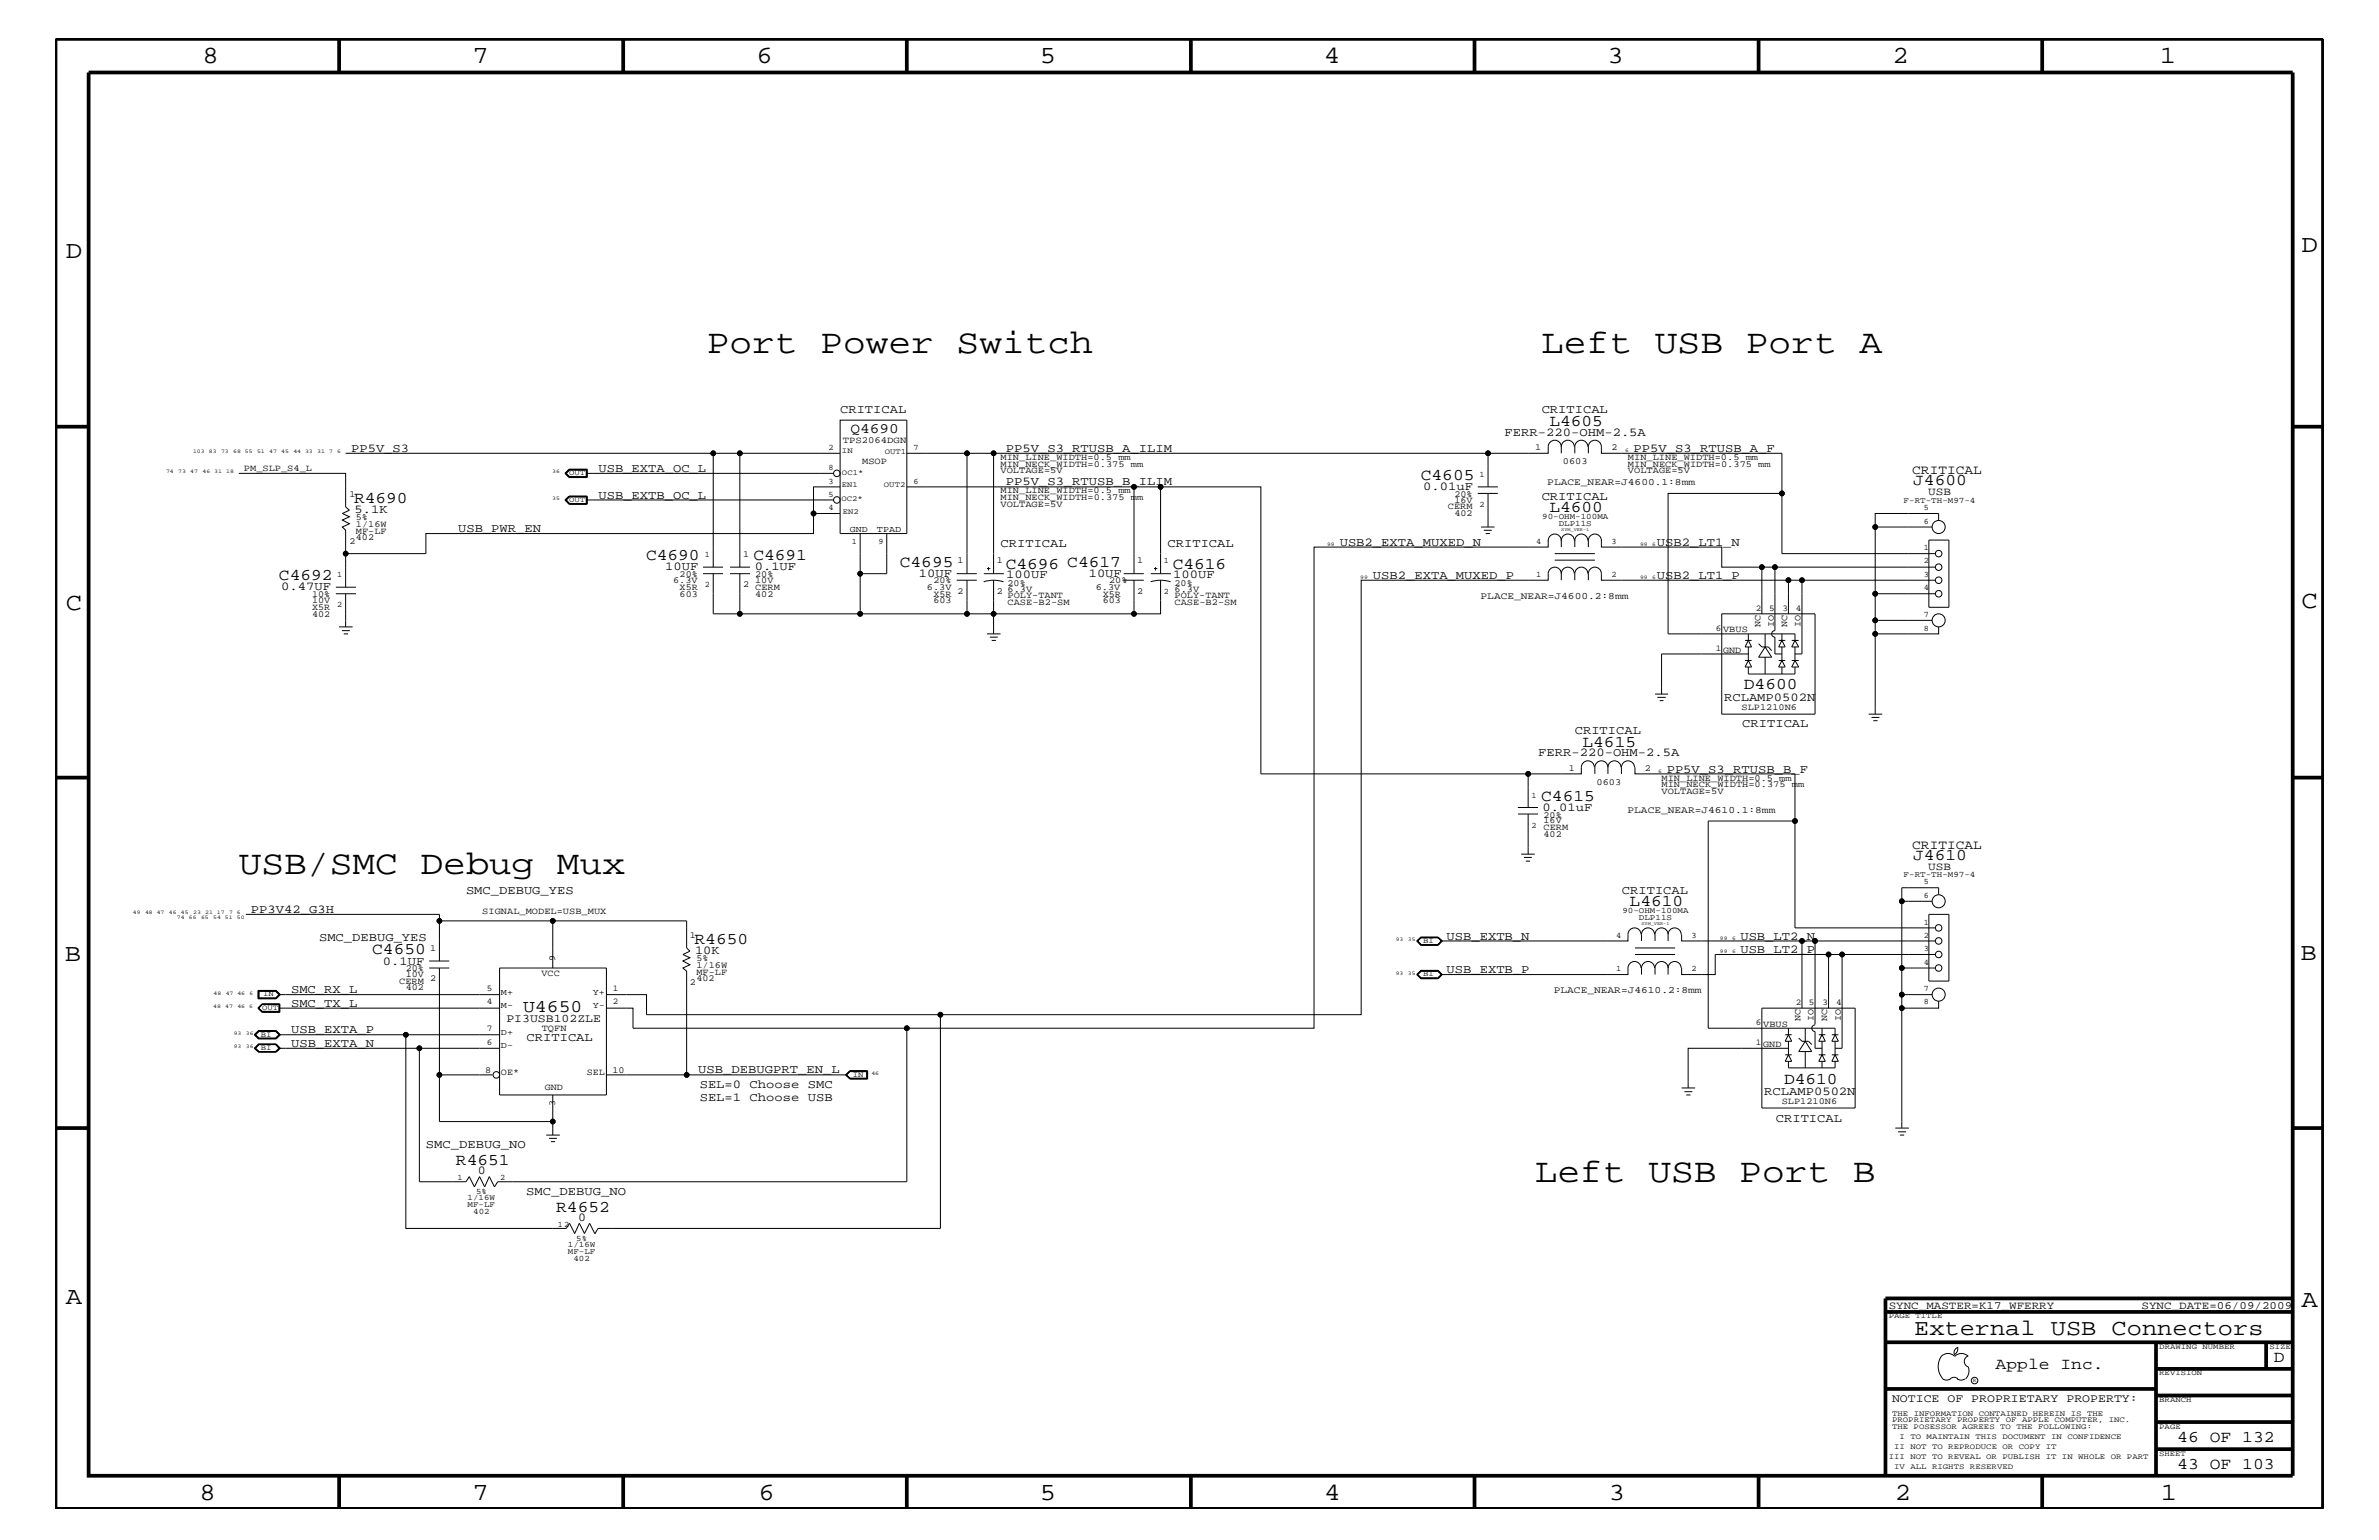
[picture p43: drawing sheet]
<svg xmlns="http://www.w3.org/2000/svg" width="432mm" height="279mm" viewBox="0 0 432 279" stroke-linecap="round" stroke-linejoin="round" font-family="sans-serif">
<defs><g id="words">
<g font-size="6.2">
<text x="128.3" y="64">Port Power Switch</text>
<text x="279.7" y="64">Left USB Port A</text>
<text x="43.3" y="158.6">USB/SMC Debug Mux</text>
<text x="278.6" y="214.4">Left USB Port B</text>
</g>
<g font-size="4.5">
<text x="36.7" y="11.5">8</text>
<text x="85.8" y="11.5">7</text>
<text x="137.3" y="11.5">6</text>
<text x="188.7" y="11.5">5</text>
<text x="240.3" y="11.5">4</text>
<text x="291.8" y="11.5">3</text>
<text x="343.5" y="11.5">2</text>
<text x="392" y="11.5">1</text>
<text x="11.9" y="46.8">D</text>
<text x="417.7" y="45.7">D</text>
<text x="11.9" y="110.6">C</text>
<text x="417.7" y="110.3">C</text>
<text x="11.8" y="174.3">B</text>
<text x="417.6" y="174.2">B</text>
<text x="11.9" y="236.7">A</text>
<text x="417.7" y="237.1">A</text>
<text x="36.2" y="272.1">8</text>
<text x="85.8" y="272.1">7</text>
<text x="137.7" y="272.1">6</text>
<text x="188.7" y="272.1">5</text>
<text x="240.4" y="272.1">4</text>
<text x="292" y="272.1">3</text>
<text x="343.9" y="272.1">2</text>
<text x="392.2" y="272.1">1</text>
</g>
<text font-size="4.1" x="347.4" y="242.3">External USB Connectors</text>
<text font-size="3.2" x="95" y="183.6">U4650</text>
<g font-size="3">
<text x="281.2" y="77.3">L4605</text>
<text x="257.9" y="87.1">C4605</text>
<text x="347.3" y="88.1">J4600</text>
<text x="64.3" y="91.2">R4690</text>
<text x="281.2" y="92.8">L4600</text>
<text x="117.3" y="101.6">C4690</text>
<text x="136.7" y="101.6">C4691</text>
<text x="50.6" y="105.3">C4692</text>
<text x="163.3" y="102.9">C4695</text>
<text x="182.5" y="103.2">C4696 C4617</text>
<text x="212.9" y="103.2">C4616</text>
<text x="316.5" y="125.1">D4600</text>
<text x="287.2" y="135.5">L4615</text>
<text x="279.7" y="145.3">C4615</text>
<text x="347.3" y="156">J4610</text>
<text x="295.8" y="164.4">L4610</text>
<text x="67.6" y="173.2">C4650</text>
<text x="126.1" y="171.2">R4650</text>
<text x="323.8" y="196.6">D4610</text>
<text x="82.8" y="211.4">R4651</text>
<text x="101" y="219.8">R4652</text>
<text x="362.2" y="248.4">Apple Inc.</text>
<text x="412.7" y="247.1">D</text>
<text x="395.2" y="261.6">46 OF 132</text>
<text x="395.2" y="266.6">43 OF 103</text>
</g>
<text font-size="2.6" x="154.3" y="78.5">Q4690</text>
<g font-size="2.4">
<text x="347.1" y="86">CRITICAL</text>
<text x="347.1" y="154">CRITICAL</text>
</g>
<g font-size="2.2">
<text x="152.5" y="75">CRITICAL</text>
<text x="279.8" y="75">CRITICAL</text>
<text x="63.8" y="82">PP5V_S3</text>
<text x="182.5" y="82">PP5V_S3_RTUSB_A_ILIM</text>
<text x="273.1" y="79">FERR-220-OHM-2.5A</text>
<text x="296.5" y="82">PP5V_S3_RTUSB_A_F</text>
<text x="108.6" y="85.6">USB_EXTA_OC_L</text>
<text x="182.5" y="88.1">PP5V_S3_RTUSB_B_ILIM</text>
<text x="258.3" y="88.9">0.01uF</text>
<text x="64.3" y="93.1">5.1K</text>
<text x="108.6" y="90.5">USB_EXTB_OC_L</text>
<text x="279.8" y="90.7">CRITICAL</text>
<text x="83.1" y="96.5">USB_PWR_EN</text>
<text x="181.6" y="99.3">CRITICAL</text>
<text x="211.9" y="99.3">CRITICAL</text>
<text x="243.2" y="99">USB2_EXTA_MUXED_N</text>
<text x="300.7" y="99">USB2_LT1_N</text>
<text x="51.1" y="107.1">0.47UF</text>
<text x="120.7" y="103.5">10UF</text>
<text x="137" y="103.5">0.1UF</text>
<text x="166.8" y="104.7">10UF</text>
<text x="182.6" y="104.9">100UF</text>
<text x="197.6" y="104.7">10UF</text>
<text x="212.9" y="104.9">100UF</text>
<text x="249.2" y="105">USB2_EXTA_MUXED_P</text>
<text x="300.7" y="105">USB2_LT1_P</text>
<text x="312.9" y="127.2">RCLAMP0502N</text>
<text x="316.2" y="131.9">CRITICAL</text>
<text x="279.2" y="137.2">FERR-220-OHM-2.5A</text>
<text x="285.8" y="133.2">CRITICAL</text>
<text x="302.5" y="140.2">PP5V_S3_RTUSB_B_F</text>
<text x="280" y="147.1">0.01uF</text>
<text x="45.6" y="165.6">PP3V42_G3H</text>
<text x="84.6" y="162.2">SMC_DEBUG_YES</text>
<text x="294.4" y="162.2">CRITICAL</text>
<text x="57.9" y="170.7">SMC_DEBUG_YES</text>
<text x="126.2" y="173.1">10K</text>
<text x="262.6" y="170.5">USB_EXTB_N</text>
<text x="315.9" y="170.5">USB_LT2_N</text>
<text x="315.9" y="172.9">USB_LT2_P</text>
<text x="69.5" y="175">0.1UF</text>
<text x="262.6" y="176.6">USB_EXTB_P</text>
<text x="52.8" y="180.2">SMC_RX_L</text>
<text x="52.8" y="182.7">SMC_TX_L</text>
<text x="52.8" y="189.9">USB_EXTA_N</text>
<text x="52.8" y="187.5">USB_EXTA_P</text>
<text x="95.6" y="188.9">CRITICAL</text>
<text x="126.7" y="194.8">USB_DEBUGPRT_EN_L</text>
<text x="127" y="197.4">SEL=0 Choose SMC</text>
<text x="127" y="199.8">SEL=1 Choose USB</text>
<text x="320.2" y="198.7">RCLAMP0502N</text>
<text x="322.3" y="203.5">CRITICAL</text>
<text x="77.3" y="208.3">SMC_DEBUG_NO</text>
<text x="86.7" y="213">0</text>
<text x="95.5" y="216.9">SMC_DEBUG_NO</text>
<text x="104.9" y="221.5">0</text>
</g>
<g font-size="2.1">
<text x="91.9" y="185.4">PI3USB102ZLE</text>
<text x="343.4" y="254.4">NOTICE OF PROPRIETARY PROPERTY:</text>
</g>
<g font-size="2">
<text x="350" y="89.9">USB</text>
<text x="350" y="157.8">USB</text>
<text x="342.8" y="237.4">SYNC_MASTER=K17_WFERRY</text>
<text x="388.7" y="237.4">SYNC_DATE=06/09/2009</text>
</g>
<g font-size="1.8">
<text x="280.8" y="88.1">PLACE_NEAR=J4600.1:8mm</text>
<text x="268.7" y="108.7">PLACE_NEAR=J4600.2:8mm</text>
<text x="295.4" y="147.4">PLACE_NEAR=J4610.1:8mm</text>
<text x="282" y="180.2">PLACE_NEAR=J4610.2:8mm</text>
</g>
<g font-size="1.7">
<text x="153" y="80.5">TPS2064DGN</text>
<text x="181.6" y="83.5">MIN_LINE_WIDTH=0.5 mm</text>
<text x="278.6" y="81.6">1</text>
<text x="292.5" y="81.6">2</text>
<text x="295.5" y="83.5">MIN_LINE_WIDTH=0.5 mm</text>
<text x="44.3" y="85.4">PM_SLP_S4_L</text>
<text x="156.5" y="84.2">MSOP</text>
<text x="181.6" y="89.5">MIN_LINE_WIDTH=0.5 mm</text>
<text x="181.6" y="84.7">MIN_NECK_WIDTH=0.375 mm</text>
<text x="181.6" y="85.9">VOLTAGE=5V</text>
<text x="283.7" y="84.2">0603</text>
<text x="295.5" y="85.9">VOLTAGE=5V</text>
<text x="295.5" y="84.7">MIN_NECK_WIDTH=0.375 mm</text>
<text x="63.4" y="90.1">1</text>
<text x="64.6" y="94.3">5%</text>
<text x="64.6" y="95.6">1/16W</text>
<text x="181.6" y="90.7">MIN_NECK_WIDTH=0.375 mm</text>
<text x="181.6" y="92">VOLTAGE=5V</text>
<text x="262.8" y="92.4">CERM</text>
<text x="264" y="90.1">20%</text>
<text x="264" y="93.7">402</text>
<text x="264" y="91.2">16V</text>
<text x="63.4" y="98.7">2</text>
<text x="64.6" y="96.8">MF-LF</text>
<text x="64.6" y="98">402</text>
<text x="134.9" y="101">1</text>
<text x="122.2" y="105.8">6.3V</text>
<text x="123.4" y="104.7">20%</text>
<text x="123.4" y="107">X5R</text>
<text x="134.9" y="106.5">2</text>
<text x="137.1" y="104.7">20%</text>
<text x="137.1" y="105.8">10V</text>
<text x="137.1" y="107">CERM</text>
<text x="168.2" y="107">6.3V</text>
<text x="169.4" y="105.9">20%</text>
<text x="173.8" y="102.2">1</text>
<text x="173.8" y="107.7">2</text>
<text x="180.9" y="102.2">1</text>
<text x="180.9" y="107.7">2</text>
<text x="182.9" y="107.5">6.3V</text>
<text x="182.9" y="106.3">20%</text>
<text x="198.9" y="107">6.3V</text>
<text x="201.3" y="105.9">20%</text>
<text x="206.4" y="102.2">1</text>
<text x="206.4" y="107.7">2</text>
<text x="213.2" y="106.3">20%</text>
<text x="213.2" y="107.5">6.3V</text>
<text x="56.6" y="110.6">X5R</text>
<text x="56.6" y="111.9">402</text>
<text x="56.6" y="109.4">10V</text>
<text x="56.6" y="108.3">10%</text>
<text x="123.4" y="108.2">603</text>
<text x="137.1" y="108.2">402</text>
<text x="169.4" y="108.2">X5R</text>
<text x="169.4" y="109.4">603</text>
<text x="182.9" y="108.6">POLY-TANT</text>
<text x="182.9" y="109.8">CASE-B2-SM</text>
<text x="200.2" y="109.4">603</text>
<text x="200.2" y="108.2">X5R</text>
<text x="213.2" y="109.8">CASE-B2-SM</text>
<text x="213.2" y="108.6">POLY-TANT</text>
<text x="319.5" y="113.8" transform="rotate(-90 319.5 113.8)">NC</text>
<text x="322" y="113.8" transform="rotate(-90 322 113.8)">IO</text>
<text x="324.4" y="113.8" transform="rotate(-90 324.4 113.8)">NC</text>
<text x="326.8" y="113.8" transform="rotate(-90 326.8 113.8)">IO</text>
<text x="312.8" y="118.4">GND</text>
<text x="312.8" y="114.8">VBUS</text>
<text x="316.1" y="128.9">SLP1210N6</text>
<text x="284.7" y="139.8">1</text>
<text x="289.8" y="142.4">0603</text>
<text x="298.5" y="139.8">2</text>
<text x="301.6" y="142.9">MIN_NECK_WIDTH=0.375 mm</text>
<text x="301.6" y="141.7">MIN_LINE_WIDTH=0.5 mm</text>
<text x="280.2" y="148.4">20%</text>
<text x="280.2" y="149.4">16V</text>
<text x="301.6" y="144">VOLTAGE=5V</text>
<text x="280.2" y="150.7">CERM</text>
<text x="280.2" y="151.8">402</text>
<text x="87.5" y="165.9">SIGNAL_MODEL=USB_MUX</text>
<text x="78.1" y="172.6">1</text>
<text x="125.2" y="170.1">1</text>
<text x="72.5" y="178.5">CERM</text>
<text x="73.7" y="176.2">20%</text>
<text x="73.7" y="177.3">10V</text>
<text x="73.7" y="179.7">402</text>
<text x="78.1" y="178">2</text>
<text x="98.3" y="177.1">VCC</text>
<text x="100.8" y="174.3" transform="rotate(-90 100.8 174.3)">9</text>
<text x="125.2" y="178.7">2</text>
<text x="126.4" y="175.6">1/16W</text>
<text x="126.4" y="178">402</text>
<text x="126.4" y="174.4">5%</text>
<text x="126.4" y="176.8">MF-LF</text>
<text x="326.8" y="185.3" transform="rotate(-90 326.8 185.3)">NC</text>
<text x="329.2" y="185.3" transform="rotate(-90 329.2 185.3)">IO</text>
<text x="331.6" y="185.3" transform="rotate(-90 331.6 185.3)">NC</text>
<text x="334.1" y="185.3" transform="rotate(-90 334.1 185.3)">IO</text>
<text x="98.3" y="187">TQFN</text>
<text x="320" y="189.9">GND</text>
<text x="320" y="186.3">VBUS</text>
<text x="88.1" y="194.8">8</text>
<text x="90.9" y="195">OE*</text>
<text x="98.9" y="197.8">GND</text>
<text x="106.5" y="195">SEL</text>
<text x="111.2" y="194.7">10</text>
<text x="100.8" y="200.6" transform="rotate(-90 100.8 200.6)">3</text>
<text x="323.4" y="200.3">SLP1210N6</text>
</g>
<g font-size="1.6">
<text x="154.3" y="96.5">GND</text>
<text x="159.2" y="96.5">TPAD</text>
<text x="318.7" y="110.9">2</text>
<text x="321.1" y="110.9">5</text>
<text x="323.5" y="110.9">3</text>
<text x="326" y="110.9">4</text>
<text x="311.4" y="118.1">1</text>
<text x="311.4" y="114.5">6</text>
<text x="88.4" y="179.9">5</text>
<text x="111.3" y="179.9">1</text>
<text x="88.4" y="182.2">4</text>
<text x="90.9" y="180.5">M+</text>
<text x="90.9" y="182.9">M-</text>
<text x="107.6" y="180.5">Y+</text>
<text x="107.6" y="182.9">Y-</text>
<text x="111.3" y="182.2">2</text>
<text x="326" y="182.4">2</text>
<text x="328.3" y="182.4">5</text>
<text x="330.8" y="182.4">3</text>
<text x="333.2" y="182.4">4</text>
<text x="88.4" y="189.5">6</text>
<text x="88.4" y="187.1">7</text>
<text x="90.9" y="187.7">D+</text>
<text x="90.9" y="190.2">D-</text>
<text x="318.7" y="189.7">1</text>
<text x="318.7" y="186">6</text>
</g>
<g font-size="1.5">
<text x="150.4" y="81.6">2</text>
<text x="165.8" y="81.6">7</text>
<text x="150.4" y="87.7">3</text>
<text x="150.4" y="85.3">8</text>
<text x="165.8" y="87.7">6</text>
<text x="268.6" y="86.5">1</text>
<text x="150.4" y="92.6">4</text>
<text x="150.4" y="90.1">5</text>
<text x="268.6" y="92">2</text>
<text x="279.9" y="94.2">90-OHM-100MA</text>
<text x="282.9" y="95.4">DLP11S</text>
<text x="345.5" y="91.2">F-RT-TH-M97-4</text>
<text x="349.2" y="92.6">5</text>
<text x="349.2" y="95">6</text>
<text x="127.9" y="101">1</text>
<text x="154.6" y="98.7">1</text>
<text x="159.4" y="98.7">9</text>
<text x="278.8" y="98.7">4</text>
<text x="292.5" y="98.7">3</text>
<text x="349.2" y="99.9">1</text>
<text x="61.2" y="104.7">1</text>
<text x="127.9" y="106.5">2</text>
<text x="211.2" y="102.2">1</text>
<text x="211.2" y="107.7">2</text>
<text x="278.8" y="104.7">1</text>
<text x="292.5" y="104.7">2</text>
<text x="349.2" y="107.1">4</text>
<text x="349.2" y="102.2">2</text>
<text x="349.2" y="104.7">3</text>
<text x="61.2" y="110.2">2</text>
<text x="349.2" y="112">7</text>
<text x="349.2" y="114.4">8</text>
<text x="278" y="144.7">1</text>
<text x="278" y="150.1">2</text>
<text x="345.5" y="159.1">F-RT-TH-M97-4</text>
<text x="349.2" y="160.5">5</text>
<text x="294.5" y="165.6">90-OHM-100MA</text>
<text x="297.5" y="167">DLP11S</text>
<text x="349.2" y="167.8">1</text>
<text x="349.2" y="162.8">6</text>
<text x="293.4" y="170.1">4</text>
<text x="307" y="170.1">3</text>
<text x="349.2" y="170.1">2</text>
<text x="349.2" y="172.6">3</text>
<text x="293.4" y="176.2">1</text>
<text x="307" y="176.2">2</text>
<text x="349.2" y="175">4</text>
<text x="349.2" y="179.9">7</text>
<text x="349.2" y="182.2">8</text>
<text x="83.1" y="214.1">1</text>
<text x="90.8" y="214.1">2</text>
<text x="84.9" y="217.8">1/16W</text>
<text x="84.9" y="219">MF-LF</text>
<text x="85.9" y="220.2">402</text>
<text x="86.4" y="216.6">5%</text>
<text x="101.3" y="222.5">12</text>
<text x="103.1" y="227.5">MF-LF</text>
<text x="103.1" y="226.3">1/16W</text>
<text x="104.6" y="225.1">5%</text>
<text x="104.1" y="228.7">402</text>
</g>
<g font-size="1.4">
<text x="152.8" y="82.2">IN</text>
<text x="160.6" y="82.4">OUT1</text>
<text x="103.3" y="86.2">OUT</text>
<text x="152.8" y="86.1">OC1*</text>
<text x="152.8" y="88.4">EN1</text>
<text x="160.4" y="88.3">OUT2</text>
<text x="103.3" y="91.1">OUT</text>
<text x="152.7" y="90.9">OC2*</text>
<text x="153" y="93.3">EN2</text>
<text x="258.3" y="171.1">BI</text>
<text x="258.3" y="177.2">BI</text>
<text x="47.6" y="183.2">OUT</text>
<text x="47.8" y="180.8">IN</text>
<text x="47.3" y="190.5">BI</text>
<text x="47.3" y="188.1">BI</text>
<text x="154.8" y="195.4">IN</text>
<text x="342.8" y="239.2">PAGE TITLE</text>
<text x="391.9" y="244.7">DRAWING NUMBER</text>
<text x="411.9" y="244.7">SIZE</text>
<text x="391.9" y="249.5">REVISION</text>
<text x="343.4" y="256.8">THE INFORMATION CONTAINED HEREIN IS THE</text>
<text x="391.9" y="254.4">BRANCH</text>
<text x="343.4" y="259.3">THE POSESSOR AGREES TO THE FOLLOWING:</text>
<text x="343.4" y="258">PROPRIETARY PROPERTY OF APPLE COMPUTER, INC.</text>
<text x="343.8" y="262.9">II NOT TO REPRODUCE OR COPY IT</text>
<text x="344.8" y="261.1">I TO MAINTAIN THIS DOCUMENT IN CONFIDENCE</text>
<text x="391.9" y="259.3">PAGE</text>
<text x="342.8" y="264.7">III NOT TO REVEAL OR PUBLISH IT IN WHOLE OR PART</text>
<text x="343.8" y="266.6">IV ALL RIGHTS RESERVED</text>
<text x="391.9" y="264.1">SHEET</text>
</g>
<g font-size="1">
<text x="35.1" y="82.2">103</text>
<text x="37.9" y="82.2">83</text>
<text x="40.1" y="82.2">73</text>
<text x="42.3" y="82.2">68 55</text>
<text x="46.7" y="82.2">51</text>
<text x="48.9" y="82.2">47</text>
<text x="51.1" y="82.2">45</text>
<text x="53.3" y="82.2">44 33</text>
<text x="57.6" y="82.2">31</text>
<text x="59.8" y="82.2">7</text>
<text x="61.2" y="82.2">6</text>
<text x="295" y="82">6</text>
<text x="30.1" y="85.9">74</text>
<text x="32.3" y="85.9">73</text>
<text x="34.5" y="85.9">47</text>
<text x="36.7" y="85.9">46 31</text>
<text x="41.1" y="85.9">18</text>
<text x="100.2" y="85.9">36</text>
<text x="100.2" y="90.7">35</text>
<text x="240.9" y="99">99</text>
<text x="297.7" y="99">99</text>
<text x="299.9" y="99">6</text>
<text x="246.9" y="105">99</text>
<text x="297.7" y="105">99</text>
<text x="299.9" y="105">6</text>
<text x="301" y="140.2">6</text>
<text x="24.1" y="165.9">49</text>
<text x="26.3" y="165.9">48 47</text>
<text x="30.6" y="165.9">46</text>
<text x="32.1" y="166.7">74</text>
<text x="32.9" y="165.9">45</text>
<text x="34.3" y="166.7">66</text>
<text x="35.1" y="165.9">23</text>
<text x="36.5" y="166.7">65</text>
<text x="37.3" y="165.9">21 17</text>
<text x="38.7" y="166.7">54 51</text>
<text x="41.6" y="165.9">7</text>
<text x="43" y="166.7">50</text>
<text x="43" y="165.9">6</text>
<text x="253.3" y="170.7">93</text>
<text x="255.5" y="170.7">35</text>
<text x="312.2" y="170.5">99</text>
<text x="312.2" y="172.9">99</text>
<text x="314.4" y="172.9">6</text>
<text x="314.4" y="170.5">6</text>
<text x="253.3" y="176.8">93</text>
<text x="255.5" y="176.8">35</text>
<text x="38.7" y="182.9">48</text>
<text x="38.8" y="180.5">48</text>
<text x="40.9" y="182.9">47</text>
<text x="41" y="180.5">47 46</text>
<text x="43.1" y="182.9">46 6</text>
<text x="45.3" y="180.5">6</text>
<text x="42.4" y="190.2">93</text>
<text x="42.4" y="187.7">93</text>
<text x="44.6" y="190.2">36</text>
<text x="44.6" y="187.7">36</text>
<text x="158.2" y="195">46</text>
<text x="358.1" y="250.7">R</text>
</g>
<g font-size=".8">
<text x="283.4" y="96.3">SYM_VER-1</text>
<text x="297.9" y="167.8">SYM_VER-1</text>
</g>
</g></defs>
<g fill="none" stroke="#000" stroke-width=".18">
<path d="M152.5 76.2h12.1v20.6h-12.1zM43.3 85.9h19.4v6.1l.7 .6-1.3 .6 1.3 .6-1.3 .5 1.3 .7-1.3 .6 .6 .6v4.2h14.6v-3.6h70.4v-3.6M62.7 82.2h66.8v20.7M102.5 85.9l.8-.8h3.3v1.5h-3.3zM102.6 85.9l.7-.7h3.2v1.4h-3.2zM103.3 90h3.3v1.5h-3.3M103.3 90l-.8 .7 .8 .8M103.3 90l-.7 .7 .7 .8M103.4 90.1h3v1.3h-3M103.4 90.1l-.7 .6 .7 .7M103.4 90.1l-.6 .6 .6 .7M103.4 85.2l-.7 .7 .7 .7"/>
<path d="M106.4 85.2v1.4M106.4 90.7h44.9M106.4 85.3h-3l-.6 .6 .6 .6h3M106.4 85.9h44.9M106.5 90v1.5M129.5 82.2h23M134.3 82.2v20.7M152.5 88.3h-4.8v4.9h4.8M156.1 96.8v14.6h-21.8v-7.3M161 96.8v7.3h-4.9M164.6 88.3h41.2v15.8M164.6 82.2h10.9"/>
<path d="M175.5 82.2h4.8v21.9M175.5 82.2v21.9M180.3 82.2h89.8M205.8 88.3h4.9v15.8M210.7 88.3h18.2v52.1h48.5M268.2 89.5h3.7M268.2 88.3h3.7M268.8 95.6h2.5M269.3 96.2h1.5M269.7 96.8h.7M270.1 89.5v6.1M281 98v1.3h-42.5v87.2h-73.9"/>
<path d="M281 98.1a1.19 1.19 0 0 1 1.2-1.2 1.19 1.19 0 0 1 1.2 1.2 1.19 1.19 0 0 1 1.2-1.2 1.19 1.19 0 0 1 1.2 1.2M283.4 81.1a1.19 1.19 0 0 0-1.2-1.2 1.19 1.19 0 0 0-1.2 1.2v1.1h-10.9v6.1M283.4 81.1a1.19 1.19 0 0 1 1.2-1.2 1.19 1.19 0 0 1 1.2 1.2M283.4 81.1v1.1M283.4 98v1.3M285.8 98.1a1.19 1.19 0 0 1 1.2-1.2 1.19 1.19 0 0 1 1.2 1.2M285.8 98v1.3M288.2 81.1a1.19 1.19 0 0 0-1.2-1.2 1.19 1.19 0 0 0-1.2 1.2v1.1M288.3 82.2v-1.1a1.19 1.19 0 0 1 1.2-1.2 1.19 1.19 0 0 1 1.2 1.2v1.1h32.7v7.3M288.3 98.1a1.19 1.19 0 0 1 1.2-1.2 1.19 1.19 0 0 1 1.2 1.2M288.3 98v1.3M290.7 98v1.3h21.8v3.6h7.3v8.5"/>
<path d="M340.4 95.6v12.1M350.1 98h3.6v12.2h-3.6zM351.9 94.3v-1.1h-11.5v2.4h10.3M61 107.7h3.6M61 106.5h3.6M61.6 113.7h2.4M62.1 114.4h1.4M62.4 115h.8M62.7 100.4v6.1M62.7 107.7v6M127.6 104.1h3.6M127.6 102.9h3.6"/>
<path d="M129.5 104.1v7.3h4.8M132.5 104.1h3.6M132.5 102.9h3.6M156.1 111.4h19.4M173.7 104.1h3.6M173.7 105.3h3.6M175.5 105.3v6.1h30.3v-6.1M178.5 105.6a5.8 5.8 0 0 1 3.6 0M178.6 104.1h3.6M179.2 103.2h.5M179.2 115h2.4M179.4 102.9v.6"/>
<path d="M179.7 115.6h1.4M180 116.2h.8M180.3 105.3v9.7M204 104.1h3.6M204 105.3h3.6M208.8 105.6a5.8 5.8 0 0 1 3.7 0M208.9 104.1h3.6M209.5 103.2h.6M209.7 102.9v.6M210.7 105.3v6.1h-4.9M282.2 100.4h7.3M282.2 101.6h7.3"/>
<path d="M283.4 104.1a1.19 1.19 0 0 0-1.2-1.2 1.19 1.19 0 0 0-1.2 1.2v1.2h-33.9v78.8h-76.4M283.4 104.1a1.19 1.19 0 0 1 1.2-1.2 1.19 1.19 0 0 1 1.2 1.2M283.4 104.1v1.2M288.2 104.1a1.19 1.19 0 0 0-1.2-1.2 1.19 1.19 0 0 0-1.2 1.2v1.2M288.3 105.3v-1.2a1.19 1.19 0 0 1 1.2-1.2 1.19 1.19 0 0 1 1.2 1.2v1.2h33.9v6.1M312.5 111.4h16.9v18.2h-16.9zM316.7 116.2h1.2M316.7 119.8h1.2M317.3 119.8l.6 1.2h-1.2zM317.3 115v1.2l.6 1.2h-1.2l.6-1.2M317.3 117.4v2.4M317.3 118.6h-15.7v7.3"/>
<path d="M319.2 116.8l.6 .6h1.2l.6 .7M319.8 102.9h2.4M320.4 117.4l1.2 1.8h-2.4zM320.4 115v2.4M320.4 119.2v3.1M322.8 116.2h1.2M322.8 119.8h1.2M323.4 119.8l.6 1.2h-1.2zM323.4 116.2l.6 1.2h-1.2zM323.4 115v1.2M323.4 117.4v2.4M324.6 105.3h26.7"/>
<path d="M325.2 116.2h1.3M325.2 119.8h1.3M325.8 115h.1M325.8 116.2l.7 1.2h-1.3zM325.8 115v1.2M325.8 117.4v2.4M325.8 119.8l.7 1.2h-1.3zM327.1 105.3v13.3h-1.3M340.4 112.6v2.4M351.3 102.9h-29.1v11.5a.59 .59 0 0 0-.6 .6 .59 .59 0 0 0 .6 .6v3h1.2M351.3 107.7h-10.9v4.9h10.3M351.3 100.4h-27.9v-10.9h-20.6v25.5h23"/>
<path d="M351.9 113.7v1.3h-11.5v14.6M289.4 139.2a1.19 1.19 0 0 0-1.2-1.2 1.19 1.19 0 0 0-1.2 1.2v1.2h-9.6v6.1M291.8 139.2a1.19 1.19 0 0 1 1.2-1.2 1.19 1.19 0 0 1 1.2 1.2M291.8 139.2a1.19 1.19 0 0 0-1.1-1.2 1.19 1.19 0 0 0-1.2 1.2v1.2M291.8 139.2v1.2M296.7 139.2a1.19 1.19 0 0 0-1.2-1.2 1.19 1.19 0 0 0-1.2 1.2v1.2M296.8 139.2v1.2h29v27.9h25.5M300.4 125.9h2.4M300.8 126.5h1.5M301.2 127.1h.7M317.3 121v1.3h8.5v-1.3M323.4 121v1.3"/>
<path d="M339.2 129.6h2.4M339.7 130.2h1.4M340 130.8h.8M275.5 147.7h3.6M275.5 146.5h3.6M276.1 155h2.5M276.6 155.6h1.4M276.9 156.2h.8M277.4 147.7v7.3M325.8 149h-15.8v37.5h23.1M44.6 165.9h35.2v1.2h20.5M46.8 179.7h3.3l.8 .8-.8 .7h-3.3z"/>
<path d="M46.9 179.8h3.2l.7 .7-.7 .6h-3.2zM47 179.8v1.3M47 179.9h3l.6 .6M50 179.8l.7 .7-.7 .6M77.9 175.6h3.6M77.9 174.4h3.6M79.8 167.1v7.3M79.8 175.6v27.9h20.5M90.7 175.6h19.4v23.1h-19.4zM100.3 175.6v-8.5h24.3v4.9l.6 .6-1.2 .6 1.2 .6-1.2 .6 1.2 .6-1.2 .6 .6 .6v18.8h29.1M257.1 176.8l.8-.7h3.1l.8 .7-.8 .8h-3.1zM257.3 170.7l.7-.6h2.9l.7 .6-.7 .7h-2.9z"/>
<path d="M257.3 176.8l.7-.6h2.9l.7 .6-.7 .6h-2.9zM257.3 176.8l.6 .7h3.1M257.9 170.1h3.1l.6 .6-.6 .7h-3.1l-.6-.7zM261 170h-3.1l-.7 .7 .7 .8h3.1M261 170h-3.1l-.8 .7 .8 .8h3.1M261 170l.8 .7-.8 .8M261 170l.7 .7-.7 .8M261 176.1h-3.1l-.6 .7M261 176.1h-3.1l-.7 .7 .7 .7h3.1M261 176.1l.7 .7-.7 .7M261 176.1l.6 .7-.6 .7M296.8 172h7.2"/>
<path d="M296.8 173.2h7.2M297.9 169.5a1.19 1.19 0 0 0-1.2-1.2 1.19 1.19 0 0 0-1.2 1.2v1.2h-33.9M297.9 175.6a1.19 1.19 0 0 0-1.2-1.2 1.19 1.19 0 0 0-1.2 1.2v1.2h-33.9M300.3 175.6a1.19 1.19 0 0 0-1.2-1.2 1.19 1.19 0 0 0-1.2 1.2v1.2M300.3 169.5a1.19 1.19 0 0 0-1.2-1.2 1.19 1.19 0 0 0-1.2 1.2v1.2M302.8 169.5a1.19 1.19 0 0 1 1.2-1.2 1.19 1.19 0 0 1 1.1 1.2M302.8 169.5a1.19 1.19 0 0 0-1.2-1.2 1.19 1.19 0 0 0-1.2 1.2v1.2M302.8 175.6a1.19 1.19 0 0 0-1.2-1.2 1.19 1.19 0 0 0-1.2 1.2v1.2M302.8 175.6a1.19 1.19 0 0 1 1.2-1.2 1.19 1.19 0 0 1 1.1 1.2M302.8 169.5v1.2M302.8 175.6v1.2M305.2 169.5v1.2h21.9v12.2"/>
<path d="M305.2 175.6v1.2h6.1v-3.6h20.6v9.7M327.1 170.7h24.2M329.4 170.7v15.2M331.9 173.2h2.4M345.2 175.6v4.9M350.1 165.9h3.6v12.1h-3.6zM350.7 163.5h-5.5v12.1h6.1M351.3 173.2h-17v17h-1.2M351.9 162.2v-1.1h-6.7v2.4M46.2 187.7l.8-.6h3.1l.7 .6-.7 .7h-3.1zM46.4 187.7l.6-.6h3l.6 .6-.6 .6h-3zM46.9 187h3.2l.8 .7-.8 .8h-3.2l-.8-.8z"/>
<path d="M47 187.1h3l.7 .6-.7 .7h-3l-.7-.7zM47.6 182.2l-.6 .7 .6 .6M47.6 182.1h3.2v1.6h-3.2l-.8-.8zM47.6 182.2l-.7 .7 .7 .6M47.6 183.5h3.1M47.6 182.2h3.1M50 189.5h-3l-.6 .7 .6 .6h3M50 189.5h-3l-.7 .7 .7 .6h3M50 189.5l.7 .7-.7 .6M50 189.5l.6 .7-.6 .6M50.1 189.4h-3.1l-.8 .8 .8 .7h3.1M50.1 189.4h-3.2l-.8 .8 .8 .7h3.2"/>
<path d="M50.1 189.4l.8 .8-.8 .7M50.1 189.4l.7 .8-.7 .7M50.6 190.2h25.5M50.6 187.7h23.1M50.6 180.5l-.6 .5h-3M50.6 180.5h40.1M50.6 182.2v1.3M50.6 182.9h40.1M50.7 182.1v1.5h-3.1l-.8-.7M79.8 195h9.6M90.7 187.7h-17v35.2h29.1l.6-1 .9 1.9 .9-1.9 .9 1.9 .9-1.9 1 1.9M100.3 198.7v7.2"/>
<path d="M110.1 182.9h4.8v3.6h49.7v27.9h-74.3l-.6 .9-.9-1.8-.8 1.8-1-1.8-.9 1.8-.9-1.8-.6 .9h-8.5v-24.2h14.6M110.1 180.5h7.2v3.6h53.4v38.8h-62.2l-.5 1M110.1 195h14.5M153.5 195l.8 .7M154.3 194.4h3v1.2h-3l-.6-.6zM154.3 194.3h3.2v1.5h-3.2l-.8-.8zM154.3 194.3h3.1v1.4h-3.1M154.3 194.3l-.8 .7M154.3 194.3l-.7 .7 .7 .7M305.2 197.4h2.5M305.7 198.1h1.5M306.1 198.7h.7"/>
<path d="M319.8 182.9h16.9v18.1h-16.9zM324 187.7h1.2M324 191.4h1.2M324.6 191.4l.6 1.2h-1.2zM324.6 186.5v1.2l.6 1.2h-1.2l.6-1.2M324.6 190.2h-18.2v7.2M324.6 188.9v2.5M324.6 192.6v1.1h8.5v-1.1M326.5 188.3l.6 .6h1.2l.5 .6M327.7 188.9l1.1 1.9h-2.3zM327.7 186.5v2.4M327.7 190.8v2.9"/>
<path d="M329.4 186a.59 .59 0 0 0-.6 .5 .59 .59 0 0 0 .6 .6v3.1h1.3M330.1 187.7h1.2M330.1 191.4h1.2M330.7 191.4l.6 1.2h-1.2zM330.7 187.7l.6 1.2h-1.2zM330.7 186.5v1.2M330.7 188.9v2.5M330.7 192.6v1.1M332.5 187.7h1.2M332.5 191.4h1.2M333.1 186.5h.1M333.1 187.7l.6 1.2h-1.2z"/>
<path d="M333.1 186.5v1.2M333.1 188.9v2.5M333.1 191.4l.6 1.2h-1.2zM350.7 180.5h-5.5v2.4M351.9 181.6v1.3h-6.7v21.8M99.1 205.9h2.5M99.7 206.5h1.4M100 207.1h.8M344 204.7h2.5M344.5 205.3h1.4M344.8 205.9h.8M352.3 246.1a1.69 1.69 0 0 1 2.5 0 1.72 1.72 0 0 1 2.4 0"/>
<path d="M352.4 246a3.2 3.2 0 0 0 .4 4.3l.8 .1 .4-.2M354 250.2l.7-.3 .7 .3M355.2 250.2l.7 .2 .7-.2M355.3 244.4v.3a1.18 1.18 0 0 1-.6 1.1M355.4 244.4a.99 .99 0 0 0-.6 1.4M357.2 246a1.04 1.04 0 0 0-.7 1 1.04 1.04 0 0 0 .7 1M357.3 248l.1 .7a2.11 2.11 0 0 1-.6 1.5"/>
<circle cx="129.5" cy="82.2" r=".42"/>
<circle cx="134.3" cy="82.2" r=".42"/>
<circle cx="147.7" cy="93.2" r=".42"/>
<circle cx="151.9" cy="90.7" r=".59"/>
<circle cx="151.9" cy="85.9" r=".59"/>
<circle cx="175.5" cy="82.2" r=".42"/>
<circle cx="180.3" cy="82.2" r=".42"/>
<circle cx="205.8" cy="88.3" r=".42"/>
<circle cx="210.7" cy="88.3" r=".42"/>
<circle cx="270.1" cy="82.2" r=".42"/>
<circle cx="323.4" cy="89.5" r=".42"/>
<circle cx="340.4" cy="95.6" r=".42"/>
<circle cx="351.9" cy="95.6" r="1.19"/>
<circle cx="62.7" cy="100.4" r=".42"/>
<circle cx="134.3" cy="111.4" r=".42"/>
<circle cx="156.1" cy="111.4" r=".42"/>
<circle cx="156.1" cy="104.1" r=".42"/>
<circle cx="175.5" cy="111.4" r=".42"/>
<circle cx="180.3" cy="111.4" r=".42"/>
<circle cx="205.8" cy="111.4" r=".42"/>
<circle cx="319.8" cy="102.9" r=".42"/>
<circle cx="322.2" cy="102.9" r=".42"/>
<circle cx="324.6" cy="105.3" r=".42"/>
<circle cx="327.1" cy="105.3" r=".42"/>
<circle cx="340.4" cy="107.7" r=".42"/>
<circle cx="340.4" cy="112.6" r=".42"/>
<circle cx="340.4" cy="115" r=".42"/>
<circle cx="351.9" cy="112.6" r="1.19"/>
<circle cx="351.9" cy="100.4" r=".59"/>
<circle cx="351.9" cy="107.7" r=".59"/>
<circle cx="351.9" cy="102.9" r=".59"/>
<circle cx="351.9" cy="105.3" r=".59"/>
<circle cx="277.4" cy="140.4" r=".42"/>
<circle cx="325.8" cy="149" r=".42"/>
<circle cx="79.8" cy="167.1" r=".42"/>
<circle cx="100.3" cy="167.1" r=".42"/>
<circle cx="327.1" cy="170.7" r=".42"/>
<circle cx="329.4" cy="170.7" r=".42"/>
<circle cx="331.9" cy="173.2" r=".42"/>
<circle cx="334.3" cy="173.2" r=".42"/>
<circle cx="345.2" cy="175.6" r=".42"/>
<circle cx="345.2" cy="163.5" r=".42"/>
<circle cx="351.9" cy="163.5" r="1.19"/>
<circle cx="351.9" cy="173.2" r=".59"/>
<circle cx="351.9" cy="170.7" r=".59"/>
<circle cx="351.9" cy="168.3" r=".59"/>
<circle cx="351.9" cy="175.6" r=".59"/>
<circle cx="73.7" cy="187.7" r=".42"/>
<circle cx="76.1" cy="190.2" r=".42"/>
<circle cx="79.8" cy="195" r=".42"/>
<circle cx="90.1" cy="195" r=".59"/>
<circle cx="124.6" cy="195" r=".42"/>
<circle cx="164.6" cy="186.5" r=".42"/>
<circle cx="170.7" cy="184.1" r=".42"/>
<circle cx="345.2" cy="182.9" r=".42"/>
<circle cx="345.2" cy="180.5" r=".42"/>
<circle cx="351.9" cy="180.5" r="1.19"/>
<circle cx="100.3" cy="203.5" r=".42"/>
<circle cx="358.4" cy="250.5" r=".59"/>
</g>
<g fill="none" stroke="#000" stroke-width=".68" stroke-linecap="butt">
<path d="M10.1 7.1h411.5v266.7h-411.5zM16.1 13.2h400v254.5h-400zM61.6 7.1v6.1M113.1 7.1v6.1M164.6 7.1v6.1M216.2 7.1v6.1M267.6 7.1v6.1M319.2 7.1v6.1M370.7 7.1v6.1M10.1 77.4h6M416.1 77.4h5.5M10.1 141.1h6"/>
<path d="M416.1 141.1h5.5M10.1 204.7h6M416.1 204.7h5.5M342.2 238h73.9M416.1 235.6h-73.9v32.1M342.2 243.5h73.9M342.2 252h49.1M391.3 243.5v24.2M391.3 258h24.8M391.3 253.2h24.8M391.3 248.4h24.8M411.3 243.5v4.9"/>
<path d="M61.6 267.7v6.1M113.1 267.7v6.1M164.6 267.7v6.1M216.2 268v5.8M267.6 267.7v6.1M319.2 267.7v6.1M370.7 267.7v6.1M391.3 262.9h24.8"/>
</g>
<g fill="#000">
<circle cx="129.5" cy="82.2" r=".42"/>
<circle cx="134.3" cy="82.2" r=".42"/>
<circle cx="147.7" cy="93.2" r=".42"/>
<circle cx="175.5" cy="82.2" r=".42"/>
<circle cx="180.3" cy="82.2" r=".42"/>
<circle cx="205.8" cy="88.3" r=".42"/>
<circle cx="210.7" cy="88.3" r=".42"/>
<circle cx="270.1" cy="82.2" r=".42"/>
<circle cx="323.4" cy="89.5" r=".42"/>
<circle cx="340.4" cy="95.6" r=".42"/>
<circle cx="62.7" cy="100.4" r=".42"/>
<circle cx="134.3" cy="111.4" r=".42"/>
<circle cx="156.1" cy="111.4" r=".42"/>
<circle cx="156.1" cy="104.1" r=".42"/>
<circle cx="175.5" cy="111.4" r=".42"/>
<circle cx="180.3" cy="111.4" r=".42"/>
<circle cx="205.8" cy="111.4" r=".42"/>
<circle cx="319.8" cy="102.9" r=".42"/>
<circle cx="322.2" cy="102.9" r=".42"/>
<circle cx="324.6" cy="105.3" r=".42"/>
<circle cx="327.1" cy="105.3" r=".42"/>
<circle cx="340.4" cy="107.7" r=".42"/>
<circle cx="340.4" cy="112.6" r=".42"/>
<circle cx="340.4" cy="115" r=".42"/>
<circle cx="277.4" cy="140.4" r=".42"/>
<circle cx="325.8" cy="149" r=".42"/>
<circle cx="79.8" cy="167.1" r=".42"/>
<circle cx="100.3" cy="167.1" r=".42"/>
<circle cx="327.1" cy="170.7" r=".42"/>
<circle cx="329.4" cy="170.7" r=".42"/>
<circle cx="331.9" cy="173.2" r=".42"/>
<circle cx="334.3" cy="173.2" r=".42"/>
<circle cx="345.2" cy="175.6" r=".42"/>
<circle cx="345.2" cy="163.5" r=".42"/>
<circle cx="73.7" cy="187.7" r=".42"/>
<circle cx="76.1" cy="190.2" r=".42"/>
<circle cx="79.8" cy="195" r=".42"/>
<circle cx="124.6" cy="195" r=".42"/>
<circle cx="164.6" cy="186.5" r=".42"/>
<circle cx="170.7" cy="184.1" r=".42"/>
<circle cx="345.2" cy="182.9" r=".42"/>
<circle cx="345.2" cy="180.5" r=".42"/>
<circle cx="100.3" cy="203.5" r=".42"/>
</g>
<use href="#words"/>
</svg>
